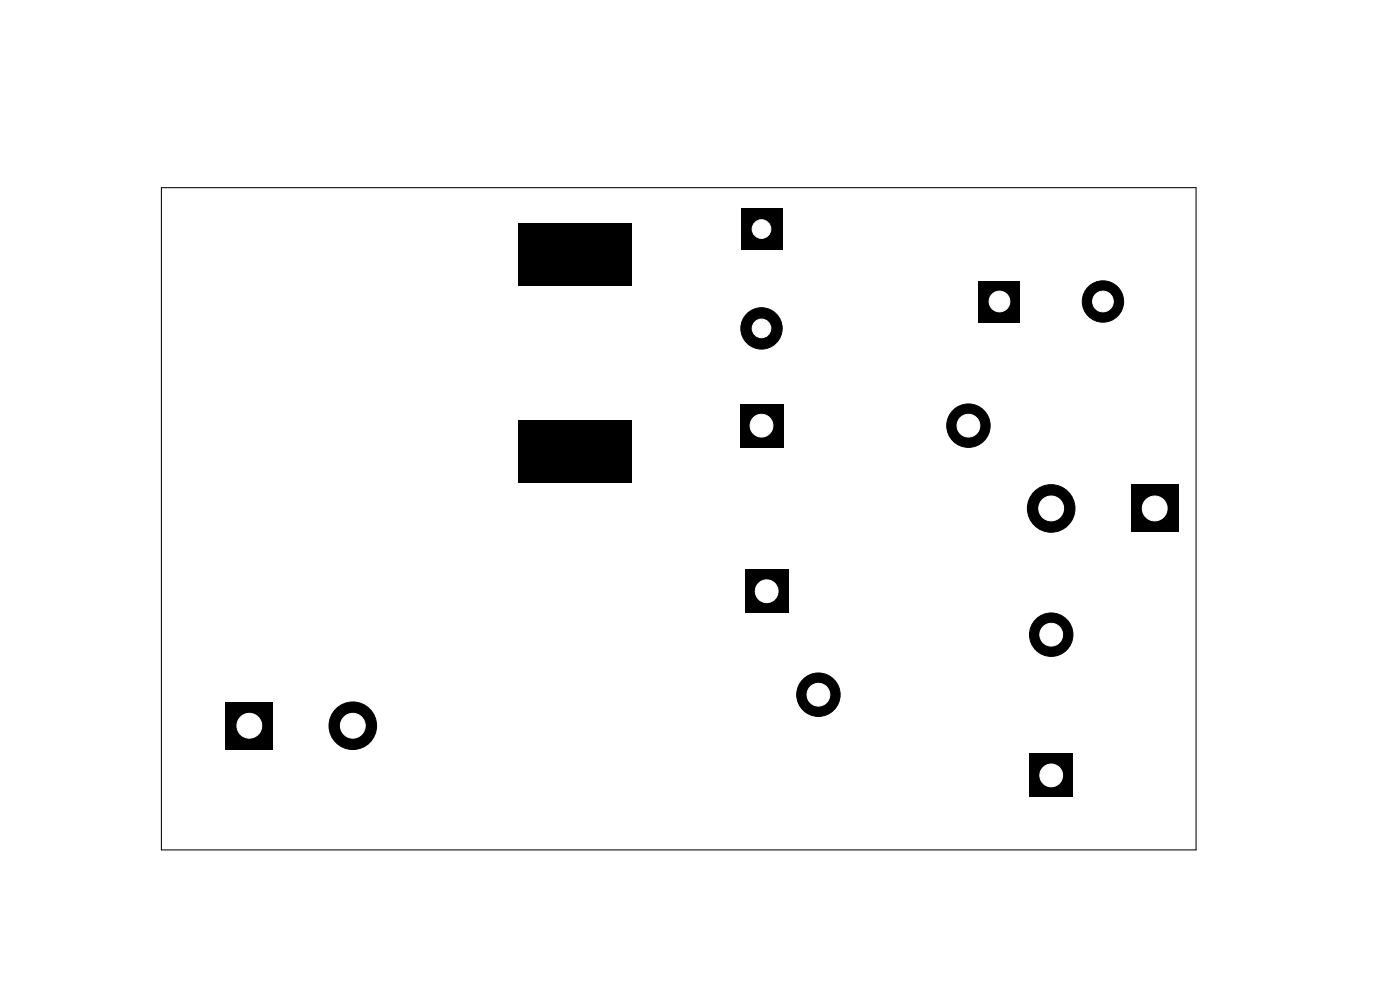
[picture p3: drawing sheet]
<svg xmlns="http://www.w3.org/2000/svg" width="297mm" height="210mm" viewBox="0 0 297 210" stroke-linecap="round" stroke-linejoin="round" font-family="sans-serif">
<path d="M157.2 44.2h8.7v8.8h-8.7zM110 47.5h24.1v13.2h-24.1zM207.6 59.6h8.8v8.7h-8.8zM156.9 85.7h9.3v9.2h-9.3zM110 89.2h24.1v13.2h-24.1zM239.9 102.8h10.1v10.1h-10.1zM158 120.8h9.3v9.2h-9.3zM47.8 148.9h10.1v10.1h-10.1zM218.4 159.9h9.2v9.2h-9.2z" fill="#000"/>
<g fill="#000" stroke="#000" stroke-width=".21">
<circle cx="161.6" cy="69.7" r="4.4"/>
<circle cx="234" cy="64" r="4.4"/>
<circle cx="205.5" cy="90.3" r="4.6"/>
<circle cx="223" cy="107.9" r="5"/>
<circle cx="223" cy="134.6" r="4.6"/>
<circle cx="74.8" cy="154" r="5"/>
<circle cx="173.6" cy="147.4" r="4.6"/>
</g>
<path d="M34.2 39.8h219.5v140.5h-219.5z" fill="none" stroke="#000" stroke-width=".22"/>
<g fill="#fff" stroke="#fff" stroke-width=".21">
<circle cx="245" cy="107.9" r="2.63"/>
<circle cx="223" cy="107.9" r="2.63"/>
<circle cx="212" cy="64" r="2.19"/>
<circle cx="234" cy="64" r="2.2"/>
<circle cx="161.6" cy="90.3" r="2.41"/>
<circle cx="205.5" cy="90.3" r="2.41"/>
<circle cx="162.6" cy="125.4" r="2.41"/>
<circle cx="173.6" cy="147.4" r="2.41"/>
<circle cx="161.6" cy="48.6" r="1.98"/>
<circle cx="161.6" cy="69.7" r="1.98"/>
<circle cx="223" cy="164.5" r="2.41"/>
<circle cx="223" cy="134.6" r="2.41"/>
<circle cx="52.9" cy="154" r="2.63"/>
<circle cx="74.8" cy="154" r="2.63"/>
</g>
</svg>
